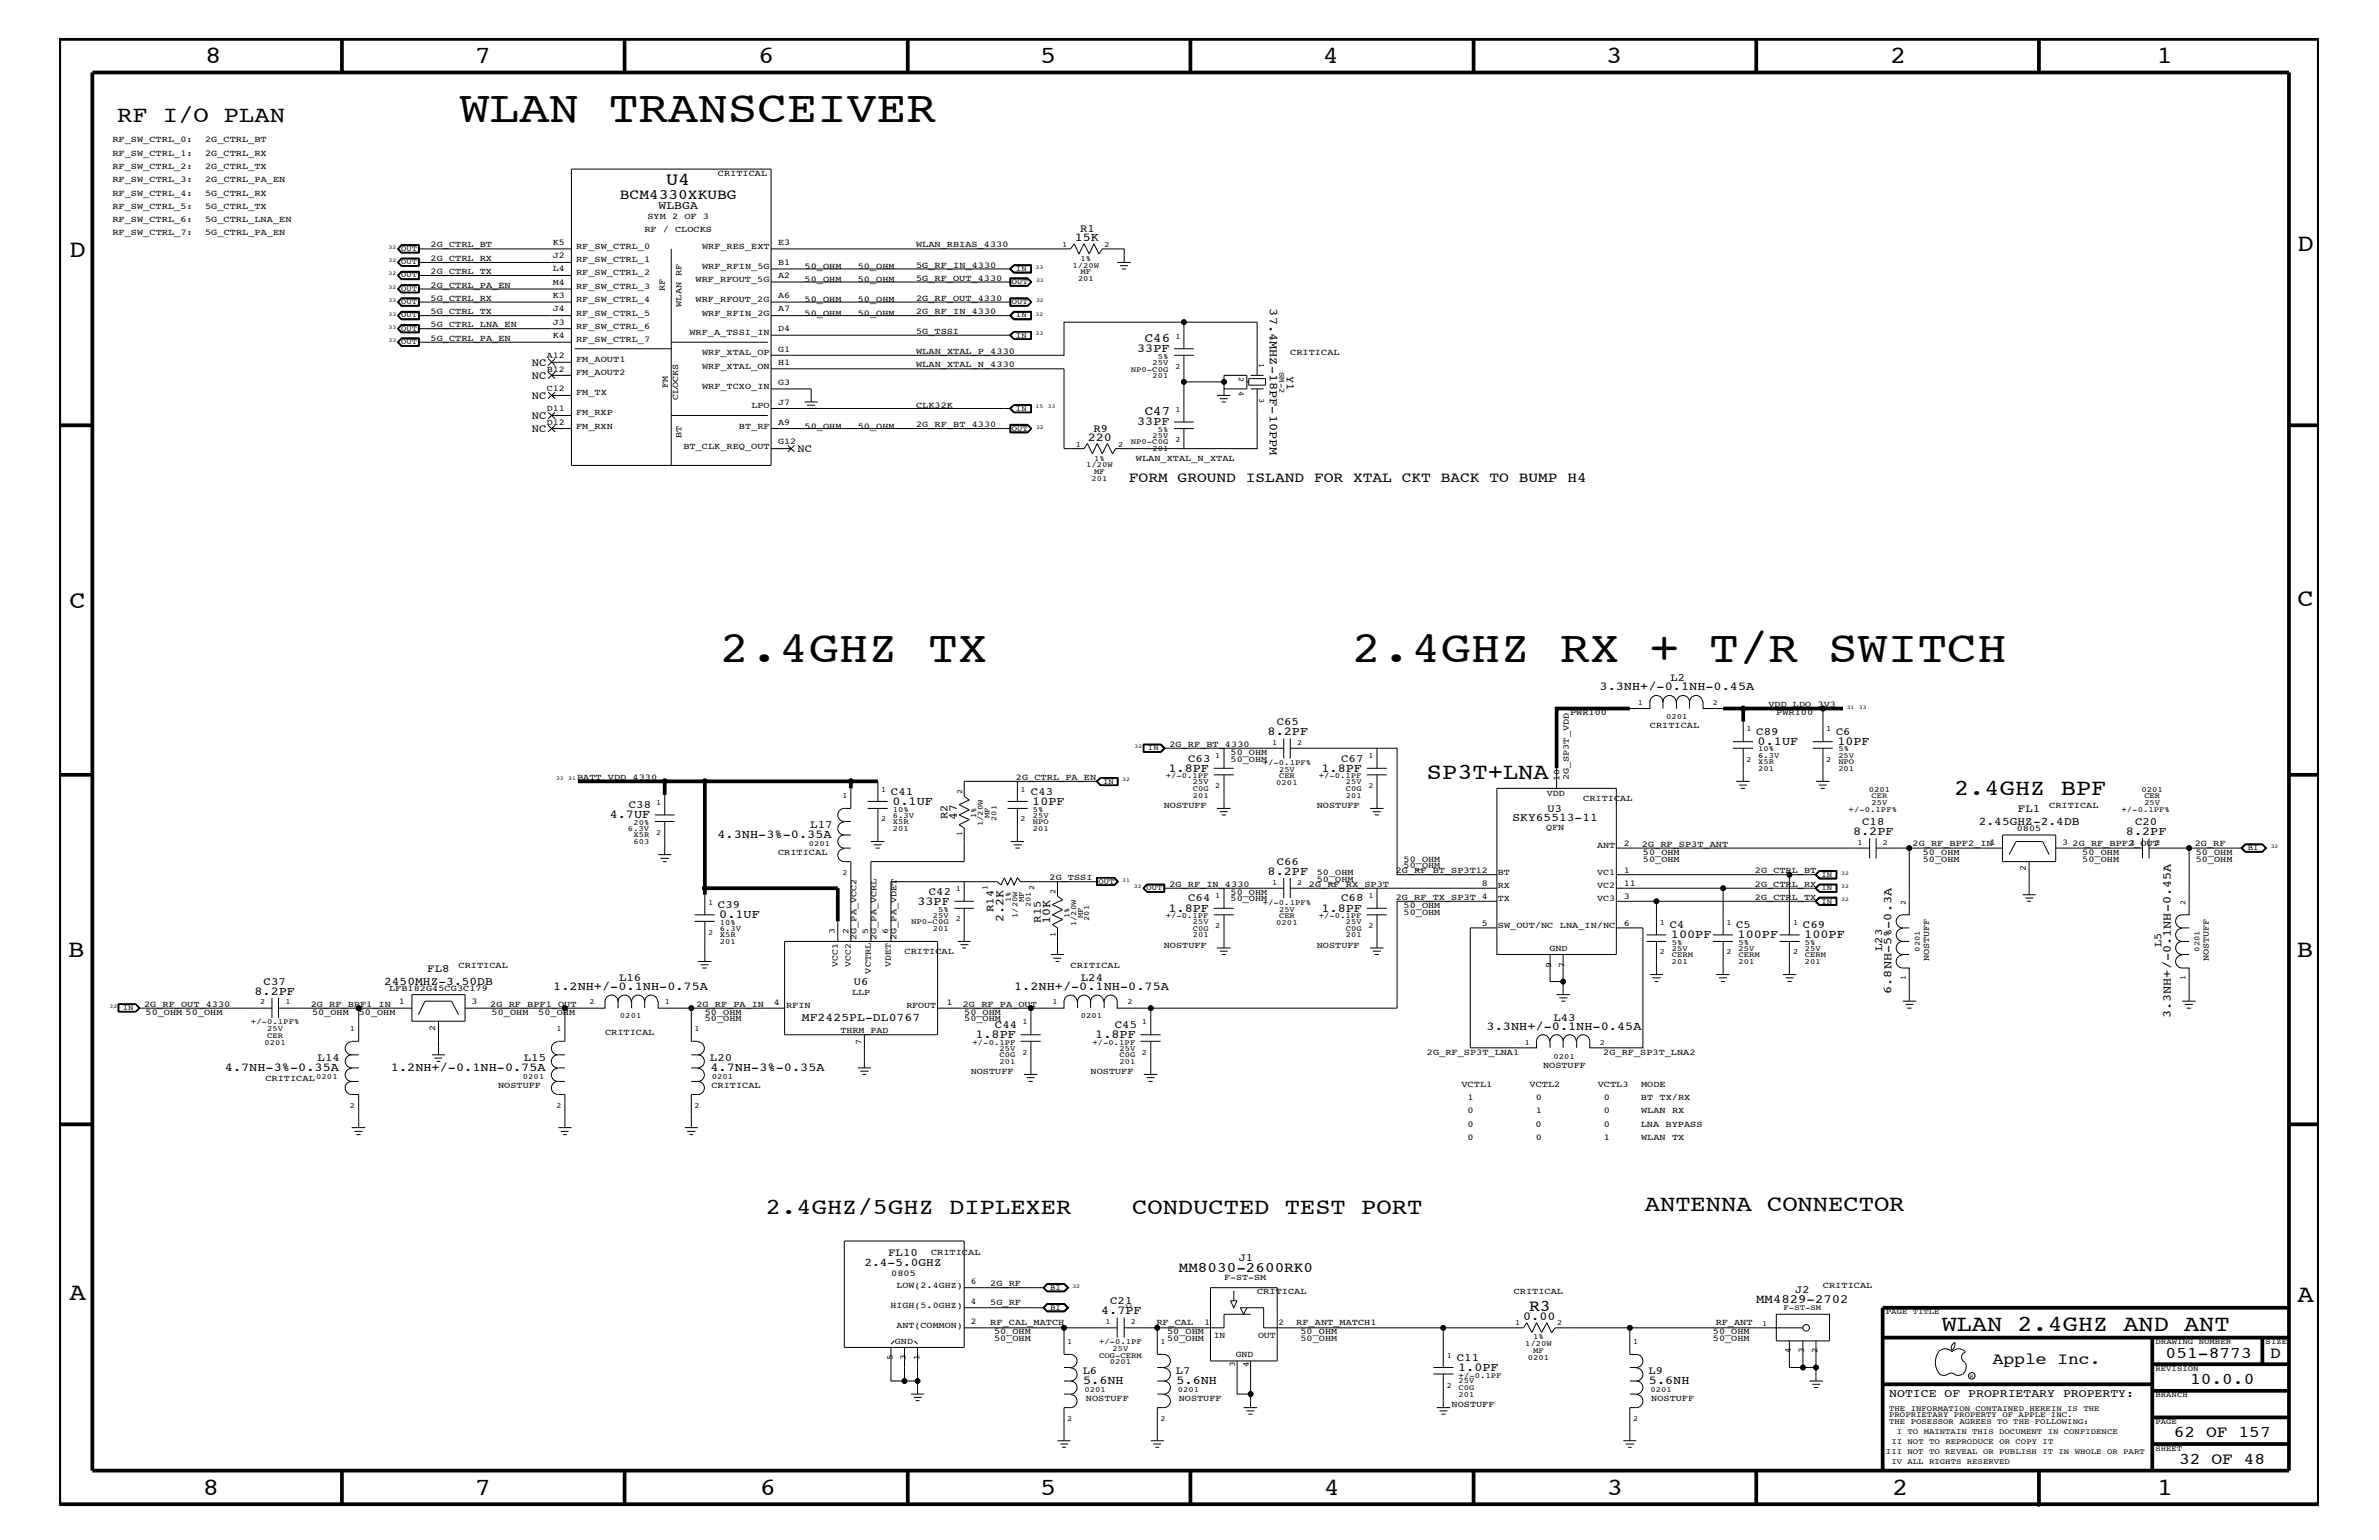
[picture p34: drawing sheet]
<svg xmlns="http://www.w3.org/2000/svg" width="432mm" height="279mm" viewBox="0 0 432 279" stroke-linecap="round" stroke-linejoin="round" font-family="sans-serif">
<defs><g id="words">
<g font-size="8.1">
<text x="83.5" y="22.2">WLAN TRANSCEIVER</text>
<text x="130.6" y="120.1">2.4GHZ TX</text>
<text x="245.4" y="120.1">2.4GHZ RX + T/R SWITCH</text>
</g>
<g font-size="4.5">
<text x="37.3" y="11.5">8</text>
<text x="86.2" y="11.5">7</text>
<text x="137.6" y="11.5">6</text>
<text x="188.8" y="11.5">5</text>
<text x="240.1" y="11.5">4</text>
<text x="291.5" y="11.5">3</text>
<text x="343.1" y="11.5">2</text>
<text x="391.4" y="11.5">1</text>
<text x="12.6" y="46.6">D</text>
<text x="417" y="45.5">D</text>
<text x="12.6" y="110.3">C</text>
<text x="417" y="110">C</text>
<text x="12.4" y="173.7">B</text>
<text x="416.9" y="173.6">B</text>
<text x="12.6" y="235.9">A</text>
<text x="417" y="236.2">A</text>
<text x="36.8" y="271.2">8</text>
<text x="86.2" y="271.2">7</text>
<text x="137.9" y="271.2">6</text>
<text x="188.8" y="271.2">5</text>
<text x="240.3" y="271.2">4</text>
<text x="291.7" y="271.2">3</text>
<text x="343.4" y="271.2">2</text>
<text x="391.5" y="271.2">1</text>
</g>
<g font-size="4.1">
<text x="21.3" y="22.2">RF I/O PLAN</text>
<text x="259" y="141.3">SP3T+LNA</text>
<text x="354.7" y="144.2">2.4GHZ BPF</text>
<text x="139" y="220.3">2.4GHZ/5GHZ DIPLEXER</text>
<text x="205.5" y="220.3">CONDUCTED TEST PORT</text>
<text x="298.5" y="219.7">ANTENNA CONNECTOR</text>
<text x="352.4" y="241.5">WLAN 2.4GHZ AND ANT</text>
</g>
<text font-size="3.3" x="120.9" y="33.6">U4</text>
<g font-size="3">
<text x="277.5" y="237.9">R3</text>
<text x="361.7" y="247.5">Apple Inc.</text>
<text x="393.1" y="246.3">051-8773</text>
<text x="397.5" y="251.1">10.0.0</text>
<text x="412" y="246.3">D</text>
<text x="394.5" y="260.8">62 OF 157</text>
<text x="395.5" y="265.6">32 OF 48</text>
</g>
<g font-size="2.6">
<text x="112.5" y="36.1">BCM4330XKUBG</text>
<text x="204.9" y="87.5">FORM GROUND ISLAND FOR XTAL CKT BACK TO BUMP H4</text>
<text x="214" y="230.8">MM8030-2600RK0</text>
</g>
<g font-size="2.4">
<text x="207.8" y="62.1">C46</text>
<text x="207.8" y="75.4">C47</text>
</g>
<text font-size="2.3" x="318.8" y="236.4">MM4829-2702</text>
<g font-size="2.2">
<text x="195.1" y="43.8">15K</text>
<text x="230.5" y="56" transform="rotate(90 230.5 56)">37.4MHZ-18PF-10PPM</text>
<text x="206.4" y="63.9">33PF</text>
<text x="206.4" y="77.2">33PF</text>
<text x="197.4" y="80">220</text>
<text x="290.3" y="125.3">3.3NH+/-0.1NH-0.45A</text>
<text x="230.1" y="133.4">8.2PF</text>
<text x="319" y="135.2">0.1UF</text>
<text x="333.5" y="135.2">10PF</text>
<text x="212.1" y="140">1.8PF</text>
<text x="239.9" y="140">1.8PF</text>
<text x="110.7" y="148.4">4.7UF</text>
<text x="162" y="146">0.1UF</text>
<text x="173.7" y="148.8" transform="rotate(-90 173.7 148.8)">47</text>
<text x="187.4" y="146">10PF</text>
<text x="130.2" y="152.1">4.3NH-3%-0.35A</text>
<text x="336.3" y="151.5">8.2PF</text>
<text x="385.9" y="151.5">8.2PF</text>
<text x="230.1" y="158.7">8.2PF</text>
<text x="130.6" y="166.6">0.1UF</text>
<text x="166.5" y="164.1">33PF</text>
<text x="182.1" y="167.3" transform="rotate(-90 182.1 167.3)">2.2K</text>
<text x="190.6" y="167.7" transform="rotate(-90 190.6 167.7)">10K</text>
<text x="212.1" y="165.4">1.8PF</text>
<text x="239.9" y="165.4">1.8PF</text>
<text x="303.3" y="170.2">100PF</text>
<text x="315.4" y="170.2">100PF</text>
<text x="327.5" y="170.2">100PF</text>
<text x="100.4" y="179.6">1.2NH+/-0.1NH-0.75A</text>
<text x="184.1" y="179.6">1.2NH+/-0.1NH-0.75A</text>
<text x="46.2" y="180.5">8.2PF</text>
<text x="343.3" y="180.3" transform="rotate(-90 343.3 180.3)">6.8NH-5%-0.3A</text>
<text x="394" y="184.8" transform="rotate(-90 394 184.8)">3.3NH+/-0.1NH-0.45A</text>
<text x="177" y="188.3">1.8PF</text>
<text x="198.8" y="188.3">1.8PF</text>
<text x="269.8" y="186.9">3.3NH+/-0.1NH-0.45A</text>
<text x="40.8" y="194.3">4.7NH-3%-0.35A</text>
<text x="71" y="194.3">1.2NH+/-0.1NH-0.75A</text>
<text x="128.9" y="194.3">4.7NH-3%-0.35A</text>
<text x="199.9" y="238.4">4.7PF</text>
<text x="276.5" y="239.6">0.00</text>
<text x="196.6" y="251.1">5.6NH</text>
<text x="213.5" y="251.1">5.6NH</text>
<text x="264.7" y="248.7">1.0PF</text>
<text x="299.3" y="251.1">5.6NH</text>
</g>
<g font-size="2.1">
<text x="119.5" y="37.9">WLBGA</text>
<text x="274.5" y="149">SKY65513-11</text>
<text x="359.2" y="149.6">2.45GHZ-2.4DB</text>
<text x="69.7" y="178.7">2450MHZ-3.50DB</text>
<text x="145.5" y="185.3">MF2425PL-DL0767</text>
<text x="156.9" y="229.7">2.4-5.0GHZ</text>
<text x="342.9" y="253.5">NOTICE OF PROPRIETARY PROPERTY:</text>
</g>
<g font-size="2">
<text x="196" y="42.1">R1</text>
<text x="96.5" y="66.3">NC</text>
<text x="96.5" y="68.7">NC</text>
<text x="233.6" y="68.2" transform="rotate(90 233.6 68.2)">Y1</text>
<text x="96.5" y="72.3">NC</text>
<text x="96.5" y="76">NC</text>
<text x="96.5" y="78.3">NC</text>
<text x="144.8" y="82">NC</text>
<text x="198.5" y="78.3">R9</text>
<text x="303.2" y="123.6">L2</text>
<text x="231.7" y="131.5">C65</text>
<text x="318.8" y="133.4">C89</text>
<text x="333.2" y="133.4">C6</text>
<text x="215.6" y="138.2">C63</text>
<text x="243.4" y="138.2">C67</text>
<text x="114.1" y="146.7">C38</text>
<text x="161.7" y="144.2">C41</text>
<text x="172" y="148.6" transform="rotate(-90 172 148.6)">R2</text>
<text x="187.1" y="144.2">C43</text>
<text x="280.9" y="147.3">U3</text>
<text x="338" y="149.6">C18</text>
<text x="366.3" y="147.3">FL1</text>
<text x="387.5" y="149.6">C20</text>
<text x="147.1" y="150.2">L17</text>
<text x="231.7" y="156.9">C66</text>
<text x="130.3" y="164.8">C39</text>
<text x="168.6" y="162.3">C42</text>
<text x="180.3" y="165.5" transform="rotate(-90 180.3 165.5)">R14</text>
<text x="188.9" y="167.4" transform="rotate(-90 188.9 167.4)">R15</text>
<text x="215.6" y="163.5">C64</text>
<text x="243.4" y="163.5">C68</text>
<text x="303.1" y="168.3">C4</text>
<text x="315.1" y="168.3">C5</text>
<text x="327.2" y="168.3">C69</text>
<text x="341.6" y="172.6" transform="rotate(-90 341.6 172.6)">L23</text>
<text x="392.3" y="171.9" transform="rotate(-90 392.3 171.9)">L5</text>
<text x="47.8" y="178.7">C37</text>
<text x="77.6" y="176.4">FL8</text>
<text x="112.4" y="177.9">L16</text>
<text x="155" y="178.7">U6</text>
<text x="196.2" y="177.9">L24</text>
<text x="281.9" y="185.2">L43</text>
<text x="180.6" y="186.5">C44</text>
<text x="202.4" y="186.5">C45</text>
<text x="57.7" y="192.6">L14</text>
<text x="95.1" y="192.6">L15</text>
<text x="128.9" y="192.6">L20</text>
<text x="161.2" y="228">FL10</text>
<text x="224.8" y="228.8">J1</text>
<text x="201.5" y="236.7">C21</text>
<text x="325.8" y="234.6">J2</text>
<text x="196.5" y="249.3">L6</text>
<text x="213.4" y="249.3">L7</text>
<text x="264.4" y="246.9">C11</text>
<text x="299.2" y="249.3">L9</text>
</g>
<g font-size="1.6">
<text x="20.4" y="28.2">RF_SW_CTRL_1:</text>
<text x="20.4" y="25.9">RF_SW_CTRL_0:</text>
<text x="37.2" y="28.2">2G_CTRL_RX</text>
<text x="37.2" y="25.9">2G_CTRL_BT</text>
<text x="20.4" y="35.5">RF_SW_CTRL_4:</text>
<text x="20.4" y="30.7">RF_SW_CTRL_2:</text>
<text x="20.4" y="33">RF_SW_CTRL_3:</text>
<text x="37.2" y="35.5">5G_CTRL_RX</text>
<text x="37.2" y="30.7">2G_CTRL_TX</text>
<text x="37.2" y="33">2G_CTRL_PA_EN</text>
<text x="130.3" y="31.9">CRITICAL</text>
<text x="20.4" y="37.9">RF_SW_CTRL_5:</text>
<text x="20.4" y="40.3">RF_SW_CTRL_6:</text>
<text x="37.2" y="37.9">5G_CTRL_TX</text>
<text x="37.2" y="40.3">5G_CTRL_LNA_EN</text>
<text x="117.5" y="39.7">SYM 2 OF 3</text>
<text x="20.4" y="42.7">RF_SW_CTRL_7:</text>
<text x="37.2" y="42.7">5G_CTRL_PA_EN</text>
<text x="78.1" y="44.9">2G_CTRL_BT</text>
<text x="78.1" y="47.4">2G_CTRL_RX</text>
<text x="100.3" y="44.4">K5</text>
<text x="100.3" y="46.8">J2</text>
<text x="104.6" y="47.6">RF_SW_CTRL_1</text>
<text x="104.6" y="45.2">RF_SW_CTRL_0</text>
<text x="117" y="42.1">RF / CLOCKS</text>
<text x="127.4" y="45.2">WRF_RES_EXT</text>
<text x="141.2" y="44.4">E3</text>
<text x="166.3" y="44.9">WLAN_RBIAS_4330</text>
<text x="78.1" y="52.2">2G_CTRL_PA_EN</text>
<text x="78.1" y="49.7">2G_CTRL_TX</text>
<text x="100.3" y="49.2">L4</text>
<text x="100.3" y="51.7">M4</text>
<text x="104.6" y="50">RF_SW_CTRL_2</text>
<text x="104.6" y="52.4">RF_SW_CTRL_3</text>
<text x="120.6" y="52.9" transform="rotate(-90 120.6 52.9)">RF</text>
<text x="126.2" y="51.2">WRF_RFOUT_5G</text>
<text x="127.4" y="48.8">WRF_RFIN_5G</text>
<text x="141.2" y="48">B1</text>
<text x="141.2" y="50.5">A2</text>
<text x="146" y="48.8">50_OHM</text>
<text x="146" y="51.2">50_OHM</text>
<text x="155.7" y="48.8">50_OHM</text>
<text x="155.7" y="51.2">50_OHM</text>
<text x="166.3" y="48.5">5G_RF_IN_4330</text>
<text x="166.3" y="50.9">5G_RF_OUT_4330</text>
<text x="78.1" y="54.6">5G_CTRL_RX</text>
<text x="78.1" y="57">5G_CTRL_TX</text>
<text x="78.1" y="59.4">5G_CTRL_LNA_EN</text>
<text x="100.3" y="54.1">K3</text>
<text x="100.3" y="56.5">J4</text>
<text x="100.3" y="59">J3</text>
<text x="104.6" y="59.6">RF_SW_CTRL_6</text>
<text x="104.6" y="57.3">RF_SW_CTRL_5</text>
<text x="104.6" y="54.8">RF_SW_CTRL_4</text>
<text x="123.7" y="55.7" transform="rotate(-90 123.7 55.7)">WLAN RF</text>
<text x="126.2" y="54.8">WRF_RFOUT_2G</text>
<text x="127.4" y="57.3">WRF_RFIN_2G</text>
<text x="141.2" y="56.5">A7</text>
<text x="141.2" y="54.1">A6</text>
<text x="146" y="57.3">50_OHM</text>
<text x="146.1" y="54.8">50_OHM</text>
<text x="155.7" y="57.3">50_OHM</text>
<text x="155.7" y="54.8">50_OHM</text>
<text x="166.3" y="54.6">2G_RF_OUT_4330</text>
<text x="166.3" y="57">2G_RF_IN_4330</text>
<text x="78.1" y="61.8">5G_CTRL_PA_EN</text>
<text x="99.2" y="65">A12</text>
<text x="100.3" y="61.3">K4</text>
<text x="104.6" y="65.7">FM_AOUT1</text>
<text x="104.6" y="62.1">RF_SW_CTRL_7</text>
<text x="125.1" y="60.8">WRF_A_TSSI_IN</text>
<text x="127.4" y="64.5">WRF_XTAL_OP</text>
<text x="141.2" y="60.1">D4</text>
<text x="141.2" y="63.8">G1</text>
<text x="166.3" y="64.2">WLAN_XTAL_P_4330</text>
<text x="166.3" y="60.6">5G_TSSI</text>
<text x="234.2" y="64.5">CRITICAL</text>
<text x="99.2" y="67.4">B12</text>
<text x="99.2" y="71">C12</text>
<text x="104.6" y="71.7">FM_TX</text>
<text x="104.6" y="68.1">FM_AOUT2</text>
<text x="121.2" y="70.4" transform="rotate(-90 121.2 70.4)">FM</text>
<text x="127.4" y="66.9">WRF_XTAL_ON</text>
<text x="127.4" y="70.6">WRF_TCXO_IN</text>
<text x="141.2" y="69.8">G3</text>
<text x="141.2" y="66.2">H1</text>
<text x="166.3" y="66.7">WLAN_XTAL_N_4330</text>
<text x="99.2" y="77.1">D12</text>
<text x="99.2" y="74.6">D11</text>
<text x="104.6" y="77.8">FM_RXN</text>
<text x="104.6" y="75.4">FM_RXP</text>
<text x="123.1" y="72.6" transform="rotate(-90 123.1 72.6)">CLOCKS</text>
<text x="134.1" y="77.8">BT_RF</text>
<text x="136.4" y="74.1">LPO</text>
<text x="141.2" y="77.1">A9</text>
<text x="141.2" y="73.4">J7</text>
<text x="146" y="77.8">50_OHM</text>
<text x="155.7" y="77.8">50_OHM</text>
<text x="166.3" y="73.9">CLK32K</text>
<text x="166.3" y="77.5">2G_RF_BT_4330</text>
<text x="123.7" y="79.4" transform="rotate(-90 123.7 79.4)">BT</text>
<text x="124" y="81.4">BT_CLK_REQ_OUT</text>
<text x="141.2" y="80.6">G12</text>
<text x="206.2" y="83.6">WLAN_XTAL_N_XTAL</text>
<text x="285" y="129.7">PWR100</text>
<text x="321" y="128.3">VDD_LDO_3V3</text>
<text x="322.4" y="129.7">PWR100</text>
<text x="212.3" y="135.5">2G_RF_BT_4330</text>
<text x="223.4" y="136.9">50_OHM</text>
<text x="299.5" y="132.1">CRITICAL</text>
<text x="104.7" y="141.6">BATT_VDD_4330</text>
<text x="184.4" y="141.6">2G_CTRL_PA_EN</text>
<text x="223.4" y="138.2">50_OHM</text>
<text x="283" y="141.7" transform="rotate(-90 283 141.7)">10</text>
<text x="284.7" y="141.6" transform="rotate(-90 284.7 141.6)">2G_SP3T_VDD</text>
<text x="211.2" y="146.7">NOSTUFF</text>
<text x="239" y="146.7">NOSTUFF</text>
<text x="280.8" y="144.5">VDD</text>
<text x="287.4" y="145.4">CRITICAL</text>
<text x="371.9" y="146.7">CRITICAL</text>
<text x="141.2" y="155.1">CRITICAL</text>
<text x="280.6" y="150.7">QFN</text>
<text x="289.9" y="153.9">ANT</text>
<text x="294.7" y="153.5">2</text>
<text x="298" y="153.6">2G_RF_SP3T_ANT</text>
<text x="298.2" y="155.1">50_OHM</text>
<text x="347.1" y="153.5">2G_RF_BPF2_IN1</text>
<text x="349" y="155.1">50_OHM</text>
<text x="366.1" y="150.8">0805</text>
<text x="374.3" y="153.3">3</text>
<text x="376.2" y="153.5">2G_RF_BPF2_OUT2</text>
<text x="378" y="155.1">50_OHM</text>
<text x="398.4" y="153.5">2G_RF</text>
<text x="398.5" y="155.1">50_OHM</text>
<text x="190.5" y="159.7">2G_TSSI</text>
<text x="212.3" y="160.9">2G_RF_IN_4330</text>
<text x="237.6" y="160.9">2G_RF_RX_SP3T</text>
<text x="239" y="158.7">50_OHM</text>
<text x="239" y="160">50_OHM</text>
<text x="253.3" y="158.4">2G_RF_BT_SP3T12</text>
<text x="254.8" y="157.5">50_OHM</text>
<text x="254.8" y="156.3">50_OHM</text>
<text x="269" y="160.8">8</text>
<text x="271.9" y="161.1">RX</text>
<text x="271.9" y="158.7">BT</text>
<text x="289.9" y="161.1">VC2</text>
<text x="289.9" y="158.7">VC1</text>
<text x="294.7" y="158.4">1</text>
<text x="294.7" y="160.8">11</text>
<text x="298.2" y="156.3">50_OHM</text>
<text x="318.5" y="160.9">2G_CTRL_RX</text>
<text x="318.5" y="158.4">2G_CTRL_BT</text>
<text x="349" y="156.3">50_OHM</text>
<text x="367.7" y="158" transform="rotate(-90 367.7 158)">2</text>
<text x="378" y="156.3">50_OHM</text>
<text x="398.5" y="156.3">50_OHM</text>
<text x="223.4" y="162.3">50_OHM</text>
<text x="223.4" y="163.5">50_OHM</text>
<text x="253.3" y="163.3">2G_RF_TX_SP3T 4</text>
<text x="254.8" y="164.8">50_OHM</text>
<text x="254.8" y="166">50_OHM</text>
<text x="271.9" y="163.5">TX</text>
<text x="289.9" y="163.5">VC3</text>
<text x="294.7" y="163.2">3</text>
<text x="318.5" y="163.3">2G_CTRL_TX</text>
<text x="151.6" y="169.4" transform="rotate(-90 151.6 169.4)">3</text>
<text x="154" y="169.4" transform="rotate(-90 154 169.4)">2</text>
<text x="155.4" y="170.5" transform="rotate(-90 155.4 170.5)">2G_PA_VCC2</text>
<text x="157.6" y="169.4" transform="rotate(-90 157.6 169.4)">5</text>
<text x="159.1" y="170.5" transform="rotate(-90 159.1 170.5)">2G_PA_VCRL</text>
<text x="161.2" y="169.4" transform="rotate(-90 161.2 169.4)">6</text>
<text x="162.7" y="170.5" transform="rotate(-90 162.7 170.5)">2G_PA_VDET</text>
<text x="164.2" y="173.2">CRITICAL</text>
<text x="211.2" y="172">NOSTUFF</text>
<text x="239" y="172">NOSTUFF</text>
<text x="269" y="168">5</text>
<text x="271.9" y="168.3">SW_OUT/NC</text>
<text x="281.2" y="172.6">GND</text>
<text x="283.1" y="168.3">LNA_IN/NC</text>
<text x="294.7" y="168">6</text>
<text x="70.6" y="179.9">LFB182G45CG3C179</text>
<text x="83.2" y="175.6">CRITICAL</text>
<text x="152.1" y="175.4" transform="rotate(-90 152.1 175.4)">VCC1</text>
<text x="154.4" y="175.4" transform="rotate(-90 154.4 175.4)">VCC2</text>
<text x="158.1" y="176.6" transform="rotate(-90 158.1 176.6)">VCTRL</text>
<text x="161.7" y="175.4" transform="rotate(-90 161.7 175.4)">VDET</text>
<text x="194.3" y="175.6">CRITICAL</text>
<text x="281.6" y="175.5" transform="rotate(-90 281.6 175.5)">9</text>
<text x="284" y="175.5" transform="rotate(-90 284 175.5)">7</text>
<text x="350.2" y="174.4" transform="rotate(-90 350.2 174.4)">NOSTUFF</text>
<text x="400.9" y="174.4" transform="rotate(-90 400.9 174.4)">NOSTUFF</text>
<text x="26.2" y="182.7">2G_RF_OUT_4330</text>
<text x="26.4" y="184.1">50_OHM 50_OHM</text>
<text x="56.4" y="182.7">2G_RF_BPF1_IN</text>
<text x="56.6" y="184.1">50_OHM</text>
<text x="65.1" y="184.1">50_OHM</text>
<text x="72.4" y="182.2">1</text>
<text x="85.6" y="182.2">3</text>
<text x="89" y="182.7">2G_RF_BPF1_OUT</text>
<text x="89.2" y="184.1">50_OHM</text>
<text x="97.7" y="184.1">50_OHM</text>
<text x="126.4" y="182.7">2G_RF_PA_IN</text>
<text x="127.9" y="185.3">50_OHM</text>
<text x="127.9" y="184.1">50_OHM</text>
<text x="140.5" y="182.4">4</text>
<text x="142.7" y="182.9">RFIN</text>
<text x="154.6" y="180.5">LLP</text>
<text x="164.5" y="182.9">RFOUT</text>
<text x="171.8" y="182.4">1</text>
<text x="174.8" y="182.7">2G_RF_PA_OUT</text>
<text x="175" y="184.1">50_OHM</text>
<text x="175" y="185.3">50_OHM</text>
<text x="79" y="187" transform="rotate(-90 79 187)">2</text>
<text x="109.8" y="187.7">CRITICAL</text>
<text x="152.5" y="187.5">THRM_PAD</text>
<text x="156.4" y="189.6" transform="rotate(-90 156.4 189.6)">7</text>
<text x="259" y="191.4">2G_RF_SP3T_LNA1</text>
<text x="291" y="191.4">2G_RF_SP3T_LNA2</text>
<text x="48.2" y="196.2">CRITICAL</text>
<text x="90.4" y="197.4">NOSTUFF</text>
<text x="129.1" y="197.4">CRITICAL</text>
<text x="176.2" y="194.9">NOSTUFF</text>
<text x="198" y="194.9">NOSTUFF</text>
<text x="265.3" y="197.1">VCTL1</text>
<text x="277.6" y="197.1">VCTL2</text>
<text x="280.1" y="193.7">NOSTUFF</text>
<text x="290" y="197.1">VCTL3</text>
<text x="297.9" y="197.1">MODE</text>
<text x="266.4" y="199.6">1</text>
<text x="266.4" y="202">0</text>
<text x="278.7" y="199.6">0</text>
<text x="278.8" y="202">1</text>
<text x="291.1" y="199.6">0</text>
<text x="291.1" y="202">0</text>
<text x="297.8" y="199.6">BT TX/RX</text>
<text x="297.9" y="202">WLAN RX</text>
<text x="266.4" y="204.4">0</text>
<text x="266.4" y="206.8">0</text>
<text x="278.7" y="204.4">0</text>
<text x="278.8" y="206.8">0</text>
<text x="291.1" y="204.4">0</text>
<text x="291.1" y="206.8">1</text>
<text x="297.8" y="204.4">LNA BYPASS</text>
<text x="297.9" y="206.8">WLAN TX</text>
<text x="169" y="227.6">CRITICAL</text>
<text x="161.8" y="231.4">0805</text>
<text x="162.7" y="233.6">LOW(2.4GHZ)</text>
<text x="176.2" y="233">6</text>
<text x="179.7" y="233.3">2G_RF</text>
<text x="222.2" y="232.3">F-ST-SM</text>
<text x="330.9" y="233.6">CRITICAL</text>
<text x="161.6" y="237.3">HIGH(5.0GHZ)</text>
<text x="176.2" y="236.7">4</text>
<text x="179.7" y="236.8">5G_RF</text>
<text x="228.2" y="234.8">CRITICAL</text>
<text x="274.7" y="234.8">CRITICAL</text>
<text x="162.4" y="243.9">GND</text>
<text x="162.7" y="240.9">ANT(COMMON)</text>
<text x="176.2" y="240.2">2</text>
<text x="179.7" y="240.5">RF_CAL_MATCH</text>
<text x="180.4" y="243.3">50_OHM</text>
<text x="180.4" y="242.1">50_OHM</text>
<text x="209.9" y="240.5">RF_CAL</text>
<text x="211.8" y="243.3">50_OHM</text>
<text x="211.8" y="242.1">50_OHM</text>
<text x="218.6" y="240.4">1</text>
<text x="220.3" y="242.7">IN</text>
<text x="228.3" y="242.7">OUT</text>
<text x="232.1" y="240.4">2</text>
<text x="235.3" y="240.5">RF_ANT_MATCH1</text>
<text x="236.1" y="242.1">50_OHM</text>
<text x="236.1" y="243.3">50_OHM</text>
<text x="310.9" y="242.1">50_OHM</text>
<text x="310.9" y="243.3">50_OHM</text>
<text x="311.4" y="240.5">RF_ANT</text>
<text x="325" y="245.5" transform="rotate(-90 325 245.5)">4</text>
<text x="327.5" y="245.5" transform="rotate(-90 327.5 245.5)">3</text>
<text x="329.9" y="245.5" transform="rotate(-90 329.9 245.5)">2</text>
<text x="162.1" y="246.8" transform="rotate(-90 162.1 246.8)">5</text>
<text x="164.4" y="246.8" transform="rotate(-90 164.4 246.8)">3</text>
<text x="166.9" y="246.8" transform="rotate(-90 166.9 246.8)">1</text>
<text x="224.2" y="248.1" transform="rotate(-90 224.2 248.1)">3</text>
<text x="224.3" y="246.2">GND</text>
<text x="226.7" y="248.1" transform="rotate(-90 226.7 248.1)">4</text>
<text x="197.1" y="254.1">NOSTUFF</text>
<text x="214" y="254.1">NOSTUFF</text>
<text x="263.5" y="255.3">NOSTUFF</text>
<text x="299.7" y="254.1">NOSTUFF</text>
<text x="369.5" y="273.5">.</text>
</g>
<g font-size="1.4">
<text x="72.8" y="45.5">OUT</text>
<text x="72.8" y="47.9">OUT</text>
<text x="192.8" y="44.8">1</text>
<text x="196.1" y="47.4">1%</text>
<text x="200.5" y="44.8">2</text>
<text x="72.8" y="50.3">OUT</text>
<text x="72.8" y="52.8">OUT</text>
<text x="183.6" y="51.6">OUT</text>
<text x="184.4" y="49.1">IN</text>
<text x="194.7" y="48.5">1/20W</text>
<text x="195.7" y="50.9">201</text>
<text x="196.1" y="49.7">MF</text>
<text x="72.8" y="55.1">OUT</text>
<text x="72.8" y="57.6">OUT</text>
<text x="72.8" y="60">OUT</text>
<text x="183.6" y="55.1">OUT</text>
<text x="184.4" y="57.6">IN</text>
<text x="72.8" y="62.4">OUT</text>
<text x="184.4" y="61.2">IN</text>
<text x="210.1" y="65.1">5%</text>
<text x="213.4" y="61.5">1</text>
<text x="228.5" y="65.9" transform="rotate(90 228.5 65.9)">1</text>
<text x="205.2" y="67.4">NP0-C0G</text>
<text x="209.2" y="66.2">25V</text>
<text x="209.2" y="68.6">201</text>
<text x="213.4" y="66.9">2</text>
<text x="224.9" y="68.5" transform="rotate(90 224.9 68.5)">2</text>
<text x="224.9" y="70.9" transform="rotate(90 224.9 70.9)">4</text>
<text x="232.2" y="67.5" transform="rotate(90 232.2 67.5)">SM-2</text>
<text x="184.4" y="74.5">IN</text>
<text x="213.4" y="74.8">1</text>
<text x="228.5" y="72.2" transform="rotate(90 228.5 72.2)">3</text>
<text x="183.6" y="78.2">OUT</text>
<text x="195.2" y="81.1">1</text>
<text x="198.6" y="83.6">1%</text>
<text x="202.9" y="81.1">2</text>
<text x="205.2" y="80.6">NP0-C0G</text>
<text x="209.2" y="79.4">25V</text>
<text x="209.2" y="81.9">201</text>
<text x="210.1" y="78.3">5%</text>
<text x="213.4" y="80.2">2</text>
<text x="197.1" y="84.8">1/20W</text>
<text x="198.1" y="87.2">201</text>
<text x="198.6" y="86">MF</text>
<text x="297.3" y="127.9">1</text>
<text x="302.4" y="130.4">0201</text>
<text x="310.9" y="127.9">2</text>
<text x="208.4" y="136.1">IN</text>
<text x="220.6" y="137.6">1</text>
<text x="230.9" y="135.2">1</text>
<text x="235.5" y="135.2">2</text>
<text x="248.4" y="137.6">1</text>
<text x="317" y="132.7">1</text>
<text x="319.1" y="137.4">6.3V</text>
<text x="319.1" y="136.3">10%</text>
<text x="331.5" y="132.7">1</text>
<text x="333.7" y="137.4">25V</text>
<text x="333.7" y="136.3">5%</text>
<text x="159.9" y="143.6">1</text>
<text x="185.3" y="143.6">1</text>
<text x="200.2" y="142.2">IN</text>
<text x="211.6" y="141.2">+/-0.1PF</text>
<text x="216.5" y="142.3">25V</text>
<text x="216.5" y="143.5">C0G</text>
<text x="220.6" y="143">2</text>
<text x="229.2" y="138.8">+/-0.1PF%</text>
<text x="231.6" y="142.4">0201</text>
<text x="232.2" y="140">25V</text>
<text x="232.2" y="141.2">CER</text>
<text x="239.4" y="141.2">+/-0.1PF</text>
<text x="244.3" y="143.5">C0G</text>
<text x="244.3" y="142.3">25V</text>
<text x="248.4" y="143">2</text>
<text x="317" y="138.2">2</text>
<text x="319.1" y="139.9">201</text>
<text x="319.1" y="138.6">X5R</text>
<text x="331.5" y="138.2">2</text>
<text x="333.7" y="139.9">201</text>
<text x="333.7" y="138.6">NPO</text>
<text x="339.2" y="143.6">0201</text>
<text x="388.7" y="143.6">0201</text>
<text x="115" y="149.6">20%</text>
<text x="119.1" y="146">1</text>
<text x="152.9" y="144.8">1</text>
<text x="159.9" y="149">2</text>
<text x="162.1" y="147.3">10%</text>
<text x="162.1" y="148.4">6.3V</text>
<text x="162.1" y="149.5">X5R</text>
<text x="174.7" y="144.1" transform="rotate(-90 174.7 144.1)">2</text>
<text x="177.2" y="148.5" transform="rotate(-90 177.2 148.5)">1%</text>
<text x="178.4" y="149.9" transform="rotate(-90 178.4 149.9)">1/20W</text>
<text x="179.6" y="148.5" transform="rotate(-90 179.6 148.5)">MF</text>
<text x="180.8" y="149" transform="rotate(-90 180.8 149)">201</text>
<text x="185.3" y="149">2</text>
<text x="187.5" y="147.3">5%</text>
<text x="187.5" y="149.5">NPO</text>
<text x="187.5" y="148.4">25V</text>
<text x="216.5" y="144.7">201</text>
<text x="244.3" y="144.7">201</text>
<text x="335.5" y="147.3">+/-0.1PF%</text>
<text x="339.7" y="146">25V</text>
<text x="339.7" y="144.8">CER</text>
<text x="385.1" y="147.3">+/-0.1PF%</text>
<text x="389.2" y="144.8">CER</text>
<text x="389.2" y="146">25V</text>
<text x="114" y="150.7">6.3V</text>
<text x="115" y="153.2">603</text>
<text x="115" y="151.9">X5R</text>
<text x="119.1" y="151.5">2</text>
<text x="146.8" y="153.5">0201</text>
<text x="162.1" y="150.7">201</text>
<text x="174.7" y="151.8" transform="rotate(-90 174.7 151.8)">1</text>
<text x="187.5" y="150.7">201</text>
<text x="337.1" y="153.3">1</text>
<text x="341.7" y="153.3">2</text>
<text x="386.7" y="153.3">1</text>
<text x="408" y="154.2">BI</text>
<text x="152.9" y="158.7">2</text>
<text x="173.5" y="161.7">1</text>
<text x="179.2" y="161.5" transform="rotate(-90 179.2 161.5)">1</text>
<text x="187.7" y="161.5" transform="rotate(-90 187.7 161.5)">2</text>
<text x="199.4" y="160.3">OUT</text>
<text x="208.1" y="161.5">OUT</text>
<text x="230.9" y="160.6">1</text>
<text x="235.5" y="160.6">2</text>
<text x="330.6" y="161.5">IN</text>
<text x="330.6" y="159.1">IN</text>
<text x="128.5" y="164.1">1</text>
<text x="130.6" y="167.8">10%</text>
<text x="165.4" y="167.7">NP0-C0G</text>
<text x="169.3" y="166.5">25V</text>
<text x="170.3" y="165.4">5%</text>
<text x="173.5" y="167.2">2</text>
<text x="183.5" y="163.7" transform="rotate(-90 183.5 163.7)">1%</text>
<text x="184.7" y="166.6" transform="rotate(-90 184.7 166.6)">1/20W</text>
<text x="185.8" y="163.7" transform="rotate(-90 185.8 163.7)">MF</text>
<text x="187.1" y="164.6" transform="rotate(-90 187.1 164.6)">201</text>
<text x="191.6" y="162.2" transform="rotate(-90 191.6 162.2)">2</text>
<text x="194.1" y="166.6" transform="rotate(-90 194.1 166.6)">1%</text>
<text x="196.5" y="166.6" transform="rotate(-90 196.5 166.6)">MF</text>
<text x="197.7" y="167.1" transform="rotate(-90 197.7 167.1)">201</text>
<text x="211.6" y="166.6">+/-0.1PF</text>
<text x="216.5" y="167.7">25V</text>
<text x="220.6" y="162.9">1</text>
<text x="229.2" y="164.1">+/-0.1PF%</text>
<text x="231.6" y="167.8">0201</text>
<text x="232.2" y="166.6">CER</text>
<text x="232.2" y="165.4">25V</text>
<text x="239.4" y="166.6">+/-0.1PF</text>
<text x="244.3" y="167.7">25V</text>
<text x="248.4" y="162.9">1</text>
<text x="301.2" y="167.8">1</text>
<text x="313.4" y="167.8">1</text>
<text x="325.5" y="167.8">1</text>
<text x="330.6" y="163.9">IN</text>
<text x="345.9" y="164.1" transform="rotate(-90 345.9 164.1)">2</text>
<text x="396.7" y="164.1" transform="rotate(-90 396.7 164.1)">2</text>
<text x="128.5" y="169.6">2</text>
<text x="130.6" y="171.3">201</text>
<text x="130.6" y="170">X5R</text>
<text x="130.6" y="168.9">6.3V</text>
<text x="169.3" y="168.9">201</text>
<text x="191.6" y="170" transform="rotate(-90 191.6 170)">1</text>
<text x="195.3" y="168" transform="rotate(-90 195.3 168)">1/20W</text>
<text x="216.5" y="168.9">C0G</text>
<text x="216.5" y="170">201</text>
<text x="220.6" y="168.3">2</text>
<text x="244.3" y="170">201</text>
<text x="244.3" y="168.9">C0G</text>
<text x="248.4" y="168.3">2</text>
<text x="301.2" y="173.2">2</text>
<text x="303.4" y="171.4">5%</text>
<text x="303.4" y="173.7">CERM</text>
<text x="303.4" y="172.5">25V</text>
<text x="313.4" y="173.2">2</text>
<text x="315.6" y="172.5">25V</text>
<text x="315.6" y="173.7">CERM</text>
<text x="315.6" y="171.4">5%</text>
<text x="325.5" y="173.2">2</text>
<text x="327.6" y="171.4">5%</text>
<text x="327.6" y="172.5">25V</text>
<text x="327.6" y="173.7">CERM</text>
<text x="348.5" y="172.7" transform="rotate(-90 348.5 172.7)">0201</text>
<text x="399.2" y="172.7" transform="rotate(-90 399.2 172.7)">0201</text>
<text x="303.4" y="174.9">201</text>
<text x="315.6" y="174.9">201</text>
<text x="327.6" y="174.9">201</text>
<text x="345.9" y="177.7" transform="rotate(-90 345.9 177.7)">1</text>
<text x="396.7" y="177.7" transform="rotate(-90 396.7 177.7)">1</text>
<text x="22.3" y="183.2">IN</text>
<text x="45.6" y="185.9">+/-0.1PF%</text>
<text x="47.2" y="182.2">2</text>
<text x="51.8" y="182.2">1</text>
<text x="107" y="182.2">2</text>
<text x="112.5" y="184.8">0201</text>
<text x="120.6" y="182.2">1</text>
<text x="185.6" y="185.9">1</text>
<text x="191" y="182.2">1</text>
<text x="196.2" y="184.8">0201</text>
<text x="204.6" y="182.2">2</text>
<text x="207.3" y="185.9">1</text>
<text x="48" y="189.5">0201</text>
<text x="48.5" y="187.1">25V</text>
<text x="48.5" y="188.3">CER</text>
<text x="63.5" y="187.1">1</text>
<text x="101" y="187.1">1</text>
<text x="126.1" y="187.1">1</text>
<text x="176.5" y="189.5">+/-0.1PF</text>
<text x="181.4" y="191.8">C0G</text>
<text x="181.4" y="190.6">25V</text>
<text x="185.6" y="191.4">2</text>
<text x="198.3" y="189.5">+/-0.1PF</text>
<text x="203.2" y="191.8">C0G</text>
<text x="203.2" y="190.6">25V</text>
<text x="207.3" y="191.4">2</text>
<text x="276.8" y="189.5">1</text>
<text x="290.4" y="189.5">2</text>
<text x="57.4" y="195.8">0201</text>
<text x="94.9" y="195.8">0201</text>
<text x="129.2" y="195.8">0201</text>
<text x="181.4" y="193">201</text>
<text x="203.2" y="193">201</text>
<text x="281.9" y="192.1">0201</text>
<text x="63.5" y="201">2</text>
<text x="101" y="201">2</text>
<text x="126.1" y="201">2</text>
<text x="190.6" y="234">BI</text>
<text x="190.6" y="237.6">BI</text>
<text x="323.7" y="237.7">F-ST-SM</text>
<text x="342.3" y="238.4">PAGE TITLE</text>
<text x="193.7" y="243.9">1</text>
<text x="199.5" y="243.9">+/-0.1PF</text>
<text x="200.7" y="240.2">1</text>
<text x="201.9" y="245.1">25V</text>
<text x="205.2" y="240.2">2</text>
<text x="210.7" y="243.9">1</text>
<text x="275" y="240.5">1</text>
<text x="276.8" y="244.2">1/20W</text>
<text x="278.3" y="245.5">MF</text>
<text x="278.3" y="243">1%</text>
<text x="282.6" y="240.5">2</text>
<text x="296.4" y="243.9">1</text>
<text x="319.9" y="240.7">1</text>
<text x="391.2" y="243.9">DRAWING NUMBER</text>
<text x="411.2" y="243.9">SIZE</text>
<text x="199.5" y="246.3">COG-CERM</text>
<text x="201.4" y="247.5">0201</text>
<text x="262.6" y="246.3">1</text>
<text x="262.6" y="251.7">2</text>
<text x="264.8" y="250">+/-0.1PF</text>
<text x="264.8" y="251">25V</text>
<text x="277.3" y="246.7">0201</text>
<text x="391.2" y="248.7">REVISION</text>
<text x="193.7" y="257.8">2</text>
<text x="196.8" y="252.6">0201</text>
<text x="210.7" y="257.8">2</text>
<text x="213.8" y="252.6">0201</text>
<text x="264.8" y="252.3">C0G</text>
<text x="264.8" y="253.4">201</text>
<text x="296.4" y="257.8">2</text>
<text x="299.6" y="252.6">0201</text>
<text x="342.9" y="256">THE INFORMATION CONTAINED HEREIN IS THE</text>
<text x="342.9" y="257.2">PROPRIETARY PROPERTY OF APPLE INC.</text>
<text x="391.2" y="253.5">BRANCH</text>
<text x="342.3" y="263.8">III NOT TO REVEAL OR PUBLISH IT IN WHOLE OR PART</text>
<text x="342.9" y="258.3">THE POSESSOR AGREES TO THE FOLLOWING:</text>
<text x="343.3" y="262">II NOT TO REPRODUCE OR COPY IT</text>
<text x="344.3" y="260.2">I TO MAINTAIN THIS DOCUMENT IN CONFIDENCE</text>
<text x="391.2" y="258.3">PAGE</text>
<text x="391.2" y="263.3">SHEET</text>
<text x="343.3" y="265.6">IV ALL RIGHTS RESERVED</text>
</g>
<g font-size="1">
<text x="70.5" y="45.2">32</text>
<text x="70.5" y="47.6">32</text>
<text x="70.5" y="50">32</text>
<text x="70.5" y="52.4">32</text>
<text x="188" y="48.8">33</text>
<text x="188" y="51.2">33</text>
<text x="70.5" y="54.8">33</text>
<text x="70.5" y="57.3">33</text>
<text x="70.5" y="59.6">33</text>
<text x="188" y="57.3">32</text>
<text x="188" y="54.8">32</text>
<text x="70.5" y="62.1">33</text>
<text x="188" y="60.8">33</text>
<text x="188" y="74.1">15</text>
<text x="188" y="77.8">32</text>
<text x="190.2" y="74.1">33</text>
<text x="335.2" y="128.6">31</text>
<text x="337.4" y="128.6">33</text>
<text x="205.9" y="135.7">32</text>
<text x="100.9" y="141.6">33</text>
<text x="103.1" y="141.6">31</text>
<text x="203.7" y="141.8">32</text>
<text x="412.2" y="153.9">32</text>
<text x="203.7" y="160">31</text>
<text x="205.8" y="161.1">32</text>
<text x="334.2" y="161.1">32</text>
<text x="334.2" y="158.7">32</text>
<text x="334.2" y="163.5">32</text>
<text x="19.9" y="182.9">32</text>
<text x="194.6" y="233.6">32</text>
<text x="204.1" y="237.3">33</text>
<text x="357.5" y="250">R</text>
</g>
</g></defs>
<g fill="none" stroke="#000" stroke-width=".18">
<path d="M103.7 30.7h36.3v53.7h-36.3zM72.2 50l.7-.7h3.1v1.4h-3.1zM72.2 59.6l.7-.6h3.1v1.3h-3.1zM72.2 47.6l.7 .7M72.2 47.6l.7 .6M72.2 52.4l.7 .7M72.2 52.4l.7 .6M72.2 57.3l.7 .6M72.3 45.2l.6-.6h3v1.1h-3zM72.3 50l.6-.6h3v1.2h-3zM72.3 59.6l.6-.6h3v1.2h-3zM72.8 44.4h3.3v1.5h-3.3l-.7-.7z"/>
<path d="M72.8 46.8h3.3v1.5h-3.3l-.7-.7zM72.8 49.2h3.3v1.5h-3.3l-.7-.7zM72.8 51.7h3.3v1.4h-3.3l-.7-.7zM72.8 54h3.3v1.6h-3.3l-.7-.8zM72.8 56.5h3.3v1.5h-3.3l-.7-.7zM72.8 58.9h3.3v1.5h-3.3l-.7-.8zM72.9 44.5h3.1v1.3h-3.1l-.7-.6zM72.9 54.1h3.1v1.4h-3.1l-.7-.7zM72.9 54.2h3v1.2h-3l-.6-.6zM72.9 57.9l-.6-.6 .6-.6h3v1.2M72.9 48.2h3.1M72.9 46.8l-.7 .8"/>
<path d="M72.9 46.9h3.1M72.9 46.9l-.7 .7M72.9 46.9l-.6 .7 .6 .6M72.9 53h3.1M72.9 51.7l-.7 .7M72.9 51.8h3.1M72.9 51.8l-.7 .6M72.9 51.8l-.6 .6 .6 .6M72.9 57.9h3.1M72.9 56.5l-.7 .8M75.9 45.2h27.8M75.9 59.6h27.8"/>
<path d="M75.9 54.8h27.8M75.9 57.3h27.8M75.9 50h27.8M75.9 47.6h27.8M75.9 52.4h27.8M75.9 46.9v1.3M75.9 51.8v1.2M76 46.8v1.5M76 51.7v1.4M76 56.5v1.4h-3.1l-.7-.6M76 56.6h-3.1l-.7 .7M121.8 45.2v39.2"/>
<path d="M140 45.2h54.3l.7-1 .8 1.9 1-1.9 .9 1.9 .8-1.9 1 1.9 .6-.9h3.9v2.4M140 51.2h43.5M140 48.8h43.5M140 54.8h43.5M140 57.3h43.5M183.2 57.3l.8-.8h3.2v1.5h-3.2zM183.3 54h3.2l.8 .8-.8 .8h-3.2zM183.3 50.4h3.2l.8 .8-.8 .7h-3.2zM183.4 50.6h3.1M183.4 54.1h3.1l.7 .7-.7 .7h-3.1zM183.5 50.6v1.2h3l.6-.6-.6-.6M183.5 54.2h3l.6 .6-.6 .6h-3z"/>
<path d="M183.5 48.8l.6 .6M183.5 57.3l.6 .6M184 48h3.2v1.6h-3.2l-.8-.8zM184.1 56.6h3v1.3h-3l-.7-.6zM184.1 56.5l-.8 .8 .8 .6h3.1M184.1 48.1l-.7 .7 .7 .6M184.1 48.1l-.8 .7 .8 .7h3.1M184.1 48.1h3.1M186.5 50.6l.7 .6M187.1 48.1v1.3h-3M187.1 48.2h-3l-.6 .6M187.1 56.7h-3l-.6 .6"/>
<path d="M187.2 51.2l-.7-.7h-3.1v1.4M187.2 51.2l-.7 .6h-3.1M187.2 51.2l-.7 .7M202.8 47.6h2.4M203.3 48.2h1.4M203.6 48.8h.8M214.9 58.4h13.3v9.7M72.2 62.1l.7 .6M72.8 61.3h3.3v1.6h-3.3l-.7-.8zM72.9 62.7l-.6-.6 .6-.6h3v1.2M72.9 62.7h3.1M72.9 61.3l-.7 .8"/>
<path d="M75.9 62.1h27.8M76 61.3v1.5h-3.1l-.7-.7M76 61.4h-3.1l-.7 .7M99.5 65.1l1.3 1.2M99.5 67.5l1.3 1.2M99.5 71.1l1.3 1.2M99.5 74.8l1.3 1.2M99.5 77.2l1.3 1.1M100.1 75.4h3.6M100.1 77.8h3.6M100.1 71.7h3.6M100.1 68.1h3.6"/>
<path d="M100.1 65.7h3.6M100.8 65.1l-1.3 1.2M100.8 67.5l-1.3 1.2M100.8 71.1l-1.3 1.2M100.8 74.8l-1.3 1.2M100.8 77.2l-1.3 1.1M104.3 63.3h17.5M121.8 75.4h17.6M121.8 62.1h17.6M140 66.9h53.1v14.5h3.7l.6-.9 .9 1.8 .8-1.8 1 1.8 .9-1.8 .9 1.8 .6-.9h25.7v-10.8M140 77.8h43.5M140 60.8h43.5"/>
<path d="M140 70.6h7.2v2.3M140 74.1h43.5M146.1 72.9h2.3M146.5 73.5h1.4M183.2 60.8l.8-.7h3.2v1.5h-3.2zM183.2 74.1l.8-.7h3.2v1.5h-3.2zM183.3 77h3.2l.8 .8-.8 .7h-3.2zM183.4 77.2h3.1M183.5 77.2v1.1h3l.6-.5-.6-.6M183.5 60.8l.6 .7M183.5 74.1l.6 .7M184.1 60.2h3v1.3h-3"/>
<path d="M184.1 73.5h3v1.3h-3M184.1 60.2l-.7 .6 .7 .7M184.1 60.1l-.8 .7 .8 .8M184.1 60.2l-.6 .6M184.1 73.5l-.7 .6 .7 .7M184.1 73.4l-.8 .7 .8 .8M184.1 73.5l-.6 .6M186.5 77.2l.7 .6M187.2 77.8l-.7-.7h-3.1v1.4M187.2 77.8l-.7 .6h-3.1M187.2 77.8l-.7 .7M213.1 63.3h3.6"/>
<path d="M213.1 77.8h3.6M213.1 64.5h3.6M213.1 76.6h3.6M214.9 63.3v-4.9h-21.8v6.1h-53.1M214.9 69.3h7.3M214.9 64.5v12.1M214.9 77.8v3.6M220.9 71.7h2.5M221.4 72.3h1.4M221.7 72.9h.8M222.2 68.1h4.1v2.5h-4.1zM222.2 70.6v1.1"/>
<path d="M226.3 69.3h.4M226.7 68.7h3v1.2h-3zM227 70.6h2.4M227 68.1h2.4M140 81.4h3.6M143 80.8l1.2 1.2M144.2 80.8l-1.2 1.2M207.5 135h3.2l.8 .7-.8 .8h-3.2zM207.5 135.1h3.2l.7 .6-.7 .7h-3.2M207.6 135.1v1.3M207.6 135.2h3.1l.5 .5M210.7 135.1l.6 .6-.6 .7"/>
<path d="M211.2 135.7h21.8M211.2 135.7l-.5 .6h-3.1M220.3 139.4h3.6M222.2 135.7v3.7M233 134v3.6M234.2 135.7h19.4v23h18.1M234.2 134v3.6M248.1 139.4h3.6M249.9 135.7v3.7M282.5 139.4v3.6M299.5 127.3v1.3h-3.7M299.5 127.4a1.19 1.19 0 0 1 1.2-1.2 1.19 1.19 0 0 1 1.1 1.2 1.19 1.19 0 0 1 1.2-1.2 1.19 1.19 0 0 1 1.2 1.2"/>
<path d="M301.8 127.3v1.3M304.3 127.4a1.19 1.19 0 0 1 1.2-1.2 1.19 1.19 0 0 1 1.2 1.2 1.19 1.19 0 0 1 1.1-1.2 1.19 1.19 0 0 1 1.2 1.2M304.3 127.3v1.3M306.7 127.3v1.3M309.1 127.3v1.3h3.7M314.5 135.7h3.7M314.5 134.6h3.7M316.4 130.9v3.7M316.4 135.7v6.1M329 135.7h3.7M329 134.6h3.7M330.9 128.6v6"/>
<path d="M330.9 135.7v6.1M118.9 149h3.5M118.9 147.9h3.5M119.5 155.1h2.3M119.9 155.7h1.5M120.3 156.3h.7M120.7 144.2v3.7M120.7 149v6.1M153.2 151.5a1.19 1.19 0 0 0-1.1 1.2 1.19 1.19 0 0 0 1.1 1.2h1.2M153.2 149.1a1.19 1.19 0 0 0-1.1 1.2 1.19 1.19 0 0 0 1.1 1.2M153.2 154a1.19 1.19 0 0 0-1.1 1.1 1.19 1.19 0 0 0 1.1 1.2h1.2v14.5M153.2 151.5h1.2"/>
<path d="M154.4 143v3.7h-1.2a1.19 1.19 0 0 0-1.1 1.1 1.19 1.19 0 0 0 1.1 1.2h1.2M157.5 146.7h3.6M157.5 145.4h3.6M158.1 152.7h2.4M158.6 153.3h1.4M158.9 153.9h.8M159.3 141.8v3.6M159.3 146.7v6M175 160v3.5M182.9 146.7h3.6M182.9 145.4h3.6M183.5 152.7h2.3"/>
<path d="M184 153.3h1.4M184.3 153.9h.8M184.7 141.8v3.6M184.7 146.7v6M191.9 160v2.6l1 .7-1.9 .8 1.9 .9-1.9 1 1.9 .8-1.9 1 .9 .5v4.9M199.1 160h-13.8l-.6-.7-.6 1.3-.6-1.3-.6 1.3-.6-1.3-.6 1.3-.7-.6h-19.3v10.8M199.1 141.8h-24.1v2.7l.9 .6-1.8 .9 1.8 .9-1.8 1 1.8 .8-1.8 .9 .9 .6v6.1h-16.9v14.5M199.1 141.8l.6 .6h3.2M199.7 141.1l-.7 .7 .7 .7M199.7 141.1h3.2v1.4h-3.2M199.7 141.1l-.6 .7 .6 .7M199.8 141.2l-.7 .6 .7 .6"/>
<path d="M202.2 159.3h-3.1v1.3h3.1M202.2 159.3l.7 .7-.7 .6M202.2 159.3l.6 .7-.6 .6M202.3 159.2h-3.2v1.4h3.2M202.3 159.2l.7 .8-.7 .6M202.3 159.2l.6 .8-.6 .6M202.8 141.2v1.2M202.9 141.1v1.4M202.9 141.2h-3.2l-.6 .6M220.3 140.6h3.6M220.9 146.7h2.5M221.4 147.3h1.4"/>
<path d="M221.7 147.9h.8M222.2 140.6v6.1M233 159.3v3.6M234.2 159.3v3.6M248.1 140.6h3.6M248.7 146.7h2.4M249.2 147.3h1.4M249.5 147.9h.8M249.9 140.6v6.1M271.7 143h21.7v30.2h-21.7zM293.4 158.7h36.2M293.4 153.9h45.9"/>
<path d="M315.1 141.8h2.5M315.6 142.4h1.5M316 143h.7M324.8 158.7v10.9M329.6 141.8h2.5M329.6 158.7l.6 .7h3.1M330.1 142.4h1.5M330.2 157.9h3.2v1.6h-3.2l-.8-.8zM330.2 159.5l-.7-.8 .7-.7h3.1v1.5M330.3 158.1l-.7 .6M330.5 143h.7M333.2 158.1v1.2h-2.9l-.7-.6"/>
<path d="M333.3 158.1h-3.1l-.6 .6M339.3 152.1v3.6M340.5 153.9h6M340.5 152.1v3.6M363.5 153.9h-17v12.1h-1.1a1.19 1.19 0 0 0-1.2 1.2 1.19 1.19 0 0 0 1.2 1.1h1.1M363.5 151.5h9.6v4.8h-9.6zM364.7 155.1l1.2-2.4h4.9l1.1 2.4M368.3 156.3v6M373.1 153.9h15.8M388.9 152.1v3.6M390.1 153.9h7.2v12.1h-1.2a1.19 1.19 0 0 0-1.2 1.2 1.19 1.19 0 0 0 1.2 1.1h1.2M390.1 152.1v3.6"/>
<path d="M397.3 153.9h9.7l.6-.6h3l.6 .6-.6 .6h-3l-.6-.6M406.7 153.9l.8-.8h3.1l.8 .8-.8 .7h-3.1zM410.6 153.2h-3l-.7 .7 .7 .6h3M410.6 153.2h-3.1l-.7 .7 .7 .6h3.1M410.6 153.2l.7 .7-.7 .6M410.6 153.2l.6 .7-.6 .6M126.1 166h3.6M126.1 167.2h3.6M126.7 174.4h2.4M127.2 175h1.4M127.5 175.6h.8M127.9 162.3v3.7"/>
<path d="M127.9 167.2v7.2M142.4 170.8h27.8v16.9h-27.8zM152.1 167.2v3.6M173.2 163.5h3.6M173.2 164.8h3.6M173.8 170.8h2.4M174.3 171.4h1.5M174.7 172h.6M175 164.8v6M190.8 173.2h2.3M191.2 173.8h1.4M191.6 174.4h.7"/>
<path d="M207.4 161.1l.8-.7h3.2v1.5h-3.2zM207.5 161.1l.7-.6h3.1v1.3h-3.1zM207.5 161.1l.7 .6M208.2 161.7h3.1M208.2 161.7l-.6-.6 .6-.5h3v1.1M211.2 161.1h21.8M220.3 164.8h3.6M220.3 166h3.6M220.9 172h2.5M221.4 172.6h1.4M221.7 173.2h.8M222.2 161.1v3.7"/>
<path d="M222.2 166v6M234.2 161.1h37.5M248.1 164.8h3.6M248.1 166h3.6M248.7 172h2.4M249.2 172.6h1.4M249.5 173.2h.8M249.9 161.1v3.7M249.9 166v6M271.7 168.3h-4.8v21.8h12v-1.2a1.19 1.19 0 0 1 1.2-1.2 1.19 1.19 0 0 1 1.2 1.2M271.7 163.5h-18.1v19.4h-44.7M281.3 173.2v4.9h2.4v-4.9"/>
<path d="M283.7 178.1v2.4M293.4 168.3h4.8v21.8h-9.7v-1.2a1.19 1.19 0 0 0-1.1-1.2 1.19 1.19 0 0 0-1.2 1.2v1.2M293.4 161.1h36.2M293.4 163.5h36.2M298.9 170.8h3.5M298.9 169.6h3.5M299.5 176.8h2.3M299.9 177.4h1.5M300.3 178.1h.7M300.7 163.5v6.1M300.7 170.8v6M310.9 170.8h3.6"/>
<path d="M310.9 169.6h3.6M311.5 176.8h2.4M312 177.4h1.4M312.3 178.1h.8M312.8 161.1v8.5M312.8 170.8v6M323 170.8h3.6M323 169.6h3.6M323.6 176.8h2.5M324.1 177.4h1.4M324.4 178.1h.8M324.8 170.8v6"/>
<path d="M329.5 161.1l.7-.6h3.1v1.3h-3.1zM329.6 161.1l.6 .6h3.1M329.6 161.1l.7-.5h2.9v1.1M329.6 163.5l.6 .7h3.1M329.6 161.1l.7 .6M330.2 160.4h3.2v1.5h-3.2l-.8-.8zM330.2 162.8h3.2v1.5h-3.2l-.8-.8zM330.2 164.3l-.7-.8 .7-.7h3.1v1.5M330.2 160.5l-.6 .6M330.3 162.9l-.7 .6M333.2 162.9v1.2h-2.9l-.7-.6M333.3 162.9h-3.1l-.6 .6"/>
<path d="M345.4 173.3a1.19 1.19 0 0 0-1.2 1.1 1.19 1.19 0 0 0 1.2 1.2h1.1v6M345.4 168.4a1.19 1.19 0 0 0-1.2 1.2 1.19 1.19 0 0 0 1.2 1.2M345.4 170.8a1.19 1.19 0 0 0-1.2 1.2 1.19 1.19 0 0 0 1.2 1.2h1.1M345.4 170.8h1.1M367.1 162.3h2.4M367.6 162.9h1.5M368 163.5h.6M396.1 173.3a1.19 1.19 0 0 0-1.2 1.1 1.19 1.19 0 0 0 1.2 1.2h1.2v6M396.1 168.4a1.19 1.19 0 0 0-1.2 1.2 1.19 1.19 0 0 0 1.2 1.2M396.1 170.8a1.19 1.19 0 0 0-1.2 1.2 1.19 1.19 0 0 0 1.2 1.2h1.2M396.1 170.8h1.2M21.5 182.2h3.1"/>
<path d="M21.5 183.5h3.1M21.5 182.1v1.5M21.6 182.2v1.3M24.6 182.1h-3.2v1.5h3.2M24.6 182.1l.8 .8-.8 .7M24.6 182.1l.7 .8M24.6 182.2l.7 .7M24.6 182.2l.6 .7M25.2 182.9l-.6 .6M25.2 182.9h24.2M25.3 182.9l-.7 .6M25.3 182.9l-.7 .7"/>
<path d="M49.4 181v3.7M50.5 182.9h14.6v6h-1.3M50.5 181v3.7M63.8 193.8a1.19 1.19 0 0 0-1.1 1.2 1.19 1.19 0 0 0 1.1 1.2M63.8 189a1.19 1.19 0 0 0-1.1 1.2 1.19 1.19 0 0 0 1.1 1.2M63.8 193.7h1.3M63.8 198.6h1.3v6M65.1 191.4h-1.3a1.19 1.19 0 0 0-1.1 1.1 1.19 1.19 0 0 0 1.1 1.2M65.1 196.2h-1.3a1.19 1.19 0 0 0-1.1 1.2 1.19 1.19 0 0 0 1.1 1.2M65.1 182.9h9.7M74.8 180.5h9.6v4.8h-9.6zM75.9 184.1l1.2-2.5h4.9l1.2 2.5"/>
<path d="M78.4 191.4h2.4M78.8 192h1.5M79.2 192.6h.7M79.6 185.3v6.1M84.4 182.9h18.1v6h-1.2M101.3 193.8a1.19 1.19 0 0 0-1.2 1.2 1.19 1.19 0 0 0 1.1 1.2M101.3 189a1.19 1.19 0 0 0-1.2 1.2 1.19 1.19 0 0 0 1.1 1.2M101.3 191.4a1.19 1.19 0 0 0-1.2 1.1 1.19 1.19 0 0 0 1.1 1.2M101.3 196.2a1.19 1.19 0 0 0-1.2 1.2 1.19 1.19 0 0 0 1.1 1.2M101.3 191.4h1.2M101.3 193.7h1.2M101.3 196.2h1.2"/>
<path d="M101.3 198.6h1.2v6M109.8 181.6v1.3h-7.3M109.8 181.7a1.19 1.19 0 0 1 1.2-1.2 1.19 1.19 0 0 1 1.2 1.2 1.19 1.19 0 0 1 1.2-1.2 1.19 1.19 0 0 1 1.2 1.2M112.2 181.6v1.3M114.6 181.7a1.19 1.19 0 0 1 1.2-1.2 1.19 1.19 0 0 1 1.2 1.2 1.19 1.19 0 0 1 1.2-1.2 1.19 1.19 0 0 1 1.2 1.2M114.6 181.6v1.3M117 181.6v1.3M119.5 181.6v1.3h6v6h1.2M125.5 191.4h1.2a1.19 1.19 0 0 1 1.1 1.1 1.19 1.19 0 0 1-1.1 1.2M125.5 196.2h1.2a1.19 1.19 0 0 1 1.1 1.2 1.19 1.19 0 0 1-1.1 1.2M125.5 182.9h16.9M125.5 193.7h1.2"/>
<path d="M126.7 193.8a1.19 1.19 0 0 1 1.1 1.2 1.19 1.19 0 0 1-1.1 1.2M126.7 189a1.19 1.19 0 0 1 1.1 1.2 1.19 1.19 0 0 1-1.1 1.2M126.7 198.6h-1.2v6M155.7 193.7h2.4M156.1 194.3h1.5M156.5 194.9h.7M156.9 187.7v6M170.2 182.9h16.9v4.8M185.3 188.9h3.6M185.3 187.7h3.6M185.8 194.9h2.5M186.4 195.5h1.4"/>
<path d="M186.7 196.2h.8M187.1 188.9v6M193.1 181.6v1.3h-6M193.1 181.7a1.19 1.19 0 0 1 1.2-1.2 1.19 1.19 0 0 1 1.2 1.2M195.6 181.7a1.19 1.19 0 0 1 1.2-1.2 1.19 1.19 0 0 1 1.2 1.2 1.19 1.19 0 0 1 1.1-1.2 1.19 1.19 0 0 1 1.2 1.2M195.6 181.6v1.3M198 181.6v1.3M200.4 181.7a1.19 1.19 0 0 1 1.2-1.2 1.19 1.19 0 0 1 1.2 1.2M200.4 181.6v1.3M202.8 181.6v1.3h6.1v4.8M207 188.9h3.7M207 187.7h3.7"/>
<path d="M207.6 194.9h2.5M208.1 195.5h1.5M208.4 196.2h.8M208.9 188.9v6M282.5 180.5h2.5M283 181h1.5M283.4 181.6h.7M283.7 188.9a1.19 1.19 0 0 1 1.2-1.2 1.19 1.19 0 0 1 1.2 1.2M283.7 188.9a1.19 1.19 0 0 0-1.2-1.2 1.19 1.19 0 0 0-1.2 1.2v1.2M283.7 188.9v1.2M345.4 181.6h2.4M345.9 182.2h1.4"/>
<path d="M346.2 182.9h.8M396.1 181.6h2.4M396.6 182.2h1.4M396.9 182.9h.8M63.8 204.6h2.5M64.3 205.3h1.5M64.7 205.9h.7M101.3 204.6h2.4M101.8 205.3h1.4M102.2 205.9h.7M124.3 204.6h2.4M124.7 205.3h1.5"/>
<path d="M125.1 205.9h.7M153.2 225.2h21.8v19.3h-21.8zM175 237.3h14.5l.6-.6h3l.6 .6-.6 .6M175 233.6h14.5l.6-.6h3l.6 .6-.6 .6h-3l-.6-.6M189.3 237.3l.8-.8h3.1l.8 .8-.8 .7h-3.1zM189.3 233.6l.8-.7h3.1l.8 .7-.8 .8h-3.1zM189.4 237.3l.7-.7h3l.7 .7-.7 .6M189.4 237.3l.7 .6h3M189.4 233.6l.7-.7h3l.7 .7-.7 .7h-3zM189.4 233.6l.7-.7h3.1l.7 .7-.7 .7h-3.1zM189.5 237.3l.6 .6h3M193.2 236.5h-3.1l-.7 .8"/>
<path d="M193.2 236.5l.7 .8-.7 .6h-3.1l-.7-.6M202.8 239v3.7M204 239v3.7M219.7 233.6h12.1v13.3h-12.1zM223.4 236h1.1l-.6 1.3zM223.9 234.2v1.8M226.3 237.3l-.6 1.1-.6-1.1h4.3v3.6h32.6M227 238.4h-4.8v2.5h-12.1M322.4 238.4h9.7v4.9h-9.7zM161.7 244.5v6.1h2.5M162.3 243.3l-.6 .6M164.2 244.5v6.1h2.3v-6.1"/>
<path d="M165.4 252.9h2.3M165.9 253.5h1.4M165.9 243.3l.6 .6M166.2 254.1h.7M166.5 250.6v2.3M175 240.9h18.1M193.1 250.6h1.2a1.19 1.19 0 0 1 1.2 1.1 1.19 1.19 0 0 1-1.2 1.2M193.1 252.9h1.2M193.1 248.1h1.2M194.3 248.2a1.19 1.19 0 0 1 1.2 1.2 1.19 1.19 0 0 1-1.2 1.2M194.3 253a1.19 1.19 0 0 1 1.2 1.2 1.19 1.19 0 0 1-1.2 1.2M194.3 255.4h-1.2v6"/>
<path d="M202.8 240.9h-9.7v4.8h1.2a1.19 1.19 0 0 1 1.2 1.2 1.19 1.19 0 0 1-1.2 1.2M204 240.9h6.1v4.8h1.1a1.19 1.19 0 0 1 1.2 1.2 1.19 1.19 0 0 1-1.1 1.2M210.1 250.6h1.1a1.19 1.19 0 0 1 1.2 1.1 1.19 1.19 0 0 1-1.1 1.2M210.1 252.9h1.1M210.1 248.1h1.1M211.2 248.2a1.19 1.19 0 0 1 1.2 1.2 1.19 1.19 0 0 1-1.1 1.2M211.2 253a1.19 1.19 0 0 1 1.2 1.2 1.19 1.19 0 0 1-1.1 1.2M211.2 255.4h-1.1v6M224.5 246.9v6h2.5v-6M225.7 255.4h2.5M226.2 256h1.5M226.6 256.6h.7"/>
<path d="M227 252.9v2.5M260.2 248.1h3.6M260.2 249.3h3.6M260.8 255.4h2.4M261.3 256h1.4M261.6 256.6h.8M262 249.3v6.1M281.6 241.8l-.8-1.8-1 1.8-.9-1.8-.9 1.8-.9-1.8-.6 .9h-14.5v7.2M295.8 250.6h1.2M295.8 240.9h-13.5l-.7 .9M297 250.6a1.19 1.19 0 0 1 1.2 1.1 1.19 1.19 0 0 1-1.2 1.2h-1.2M297 248.2a1.19 1.19 0 0 1 1.2 1.2 1.19 1.19 0 0 1-1.2 1.2"/>
<path d="M297 253a1.19 1.19 0 0 1 1.2 1.2 1.19 1.19 0 0 1-1.2 1.2h-1.2v6M324.8 243.3v4.8h2.4M327.2 240.9h-31.4v4.8h1.2a1.19 1.19 0 0 1 1.2 1.2 1.19 1.19 0 0 1-1.2 1.2h-1.2M327.2 243.3v4.8h2.4v-4.8M328.4 250.6h2.5M328.9 251.1h1.5M329.3 251.7h.7M329.6 248.1v2.5M351.8 245.2a1.72 1.72 0 0 1 2.5 0 1.69 1.69 0 0 1 2.4 0M351.9 245.3a3.3 3.3 0 0 0 .2 4.1M352.1 249.3l.7 .2 .7-.2M353.5 249.4l.7-.3 .7 .3"/>
<path d="M354.7 249.3l.7 .2 .7-.2M354.8 243.5v.4a1.29 1.29 0 0 1-.6 1.1M354.9 243.6a.99 .99 0 0 0-.6 1.4M356.7 245.3a.93 .93 0 0 0-.7 .9 .93 .93 0 0 0 .7 .9M356.7 247.2l.2 .7a1.99 1.99 0 0 1-.7 1.5M191.9 261.4h2.4M192.4 262h1.5M192.8 262.6h.7M208.9 261.4h2.3M209.3 262h1.4M209.7 262.6h.7M294.6 261.4h2.4"/>
<path d="M295.1 262h1.5M295.5 262.6h.7"/>
<circle cx="214.9" cy="58.4" r=".42"/>
<circle cx="214.9" cy="69.3" r=".42"/>
<circle cx="222.2" cy="69.3" r=".42"/>
<circle cx="316.4" cy="128.6" r=".42"/>
<circle cx="330.9" cy="128.6" r=".42"/>
<circle cx="120.6" cy="141.8" r=".42"/>
<circle cx="127.9" cy="141.8" r=".42"/>
<circle cx="154.4" cy="141.8" r=".42"/>
<circle cx="324.8" cy="158.7" r=".42"/>
<circle cx="346.5" cy="153.9" r=".42"/>
<circle cx="397.3" cy="153.9" r=".42"/>
<circle cx="127.9" cy="161.1" r=".42"/>
<circle cx="283.7" cy="178.1" r=".42"/>
<circle cx="300.7" cy="163.5" r=".42"/>
<circle cx="312.8" cy="161.1" r=".42"/>
<circle cx="65.1" cy="182.9" r=".42"/>
<circle cx="102.5" cy="182.9" r=".42"/>
<circle cx="125.5" cy="182.9" r=".42"/>
<circle cx="187.1" cy="182.9" r=".42"/>
<circle cx="208.9" cy="182.9" r=".42"/>
<circle cx="164.2" cy="250.6" r=".42"/>
<circle cx="166.5" cy="250.6" r=".42"/>
<circle cx="193.1" cy="240.9" r=".42"/>
<circle cx="210.1" cy="240.9" r=".42"/>
<circle cx="227" cy="252.9" r=".42"/>
<circle cx="262" cy="240.9" r=".42"/>
<circle cx="295.8" cy="240.9" r=".42"/>
<circle cx="327.2" cy="248.1" r=".42"/>
<circle cx="327.8" cy="240.9" r=".59"/>
<circle cx="329.6" cy="248.1" r=".42"/>
<circle cx="357.9" cy="249.6" r=".59"/>
</g>
<g fill="none" stroke="#000" stroke-width=".68" stroke-linecap="butt">
<path d="M10.8 7.1h410.1v265.8h-410.1zM16.8 13.2h398.7v253.6h-398.7zM62.1 7.1v6.1M113.4 7.1v6.1M164.8 7.1v6.1M216.1 7.1v6.1M267.5 7.1v6.1M318.8 7.1v6.1M370.1 7.1v6.1M10.8 77.2h6M415.5 77.2h5.4M295.8 128.6h-13.3v10.8"/>
<path d="M312.8 128.6h3.6v2.3M316.4 128.6h18.1M10.8 140.6h6M104.9 141.8h49.5M120.7 141.8v2.4M127.9 141.8v20.5M159.3 141.8h-4.9v1.2M415.5 140.6h5.4M127.9 161.1h24.2v6.1M10.8 204h6M415.5 204h5.4M415.5 237.3h-73.8v29.5"/>
<path d="M341.7 242.7h73.8M341.7 251.1h49M390.7 247.5h24.8M390.7 242.7v24.1M390.7 257.2h24.8M390.7 252.3h24.8M410.6 242.7v4.8M62.1 266.8v6.1M113.4 266.8v6.1M164.8 266.8v6.1M216.1 267.1v5.8M267.5 266.8v6.1"/>
<path d="M318.8 266.8v6.1M370.1 266.8v6.1M390.7 262h24.8"/>
</g>
<g fill="#000">
<circle cx="214.9" cy="58.4" r=".42"/>
<circle cx="214.9" cy="69.3" r=".42"/>
<circle cx="222.2" cy="69.3" r=".42"/>
<circle cx="316.4" cy="128.6" r=".42"/>
<circle cx="330.9" cy="128.6" r=".42"/>
<circle cx="120.6" cy="141.8" r=".42"/>
<circle cx="127.9" cy="141.8" r=".42"/>
<circle cx="154.4" cy="141.8" r=".42"/>
<circle cx="324.8" cy="158.7" r=".42"/>
<circle cx="346.5" cy="153.9" r=".42"/>
<circle cx="397.3" cy="153.9" r=".42"/>
<circle cx="127.9" cy="161.1" r=".42"/>
<circle cx="283.7" cy="178.1" r=".42"/>
<circle cx="300.7" cy="163.5" r=".42"/>
<circle cx="312.8" cy="161.1" r=".42"/>
<circle cx="65.1" cy="182.9" r=".42"/>
<circle cx="102.5" cy="182.9" r=".42"/>
<circle cx="125.5" cy="182.9" r=".42"/>
<circle cx="187.1" cy="182.9" r=".42"/>
<circle cx="208.9" cy="182.9" r=".42"/>
<circle cx="164.2" cy="250.6" r=".42"/>
<circle cx="166.5" cy="250.6" r=".42"/>
<circle cx="193.1" cy="240.9" r=".42"/>
<circle cx="210.1" cy="240.9" r=".42"/>
<circle cx="227" cy="252.9" r=".42"/>
<circle cx="262" cy="240.9" r=".42"/>
<circle cx="295.8" cy="240.9" r=".42"/>
<circle cx="327.2" cy="248.1" r=".42"/>
<circle cx="329.6" cy="248.1" r=".42"/>
</g>
<use href="#words"/>
</svg>
